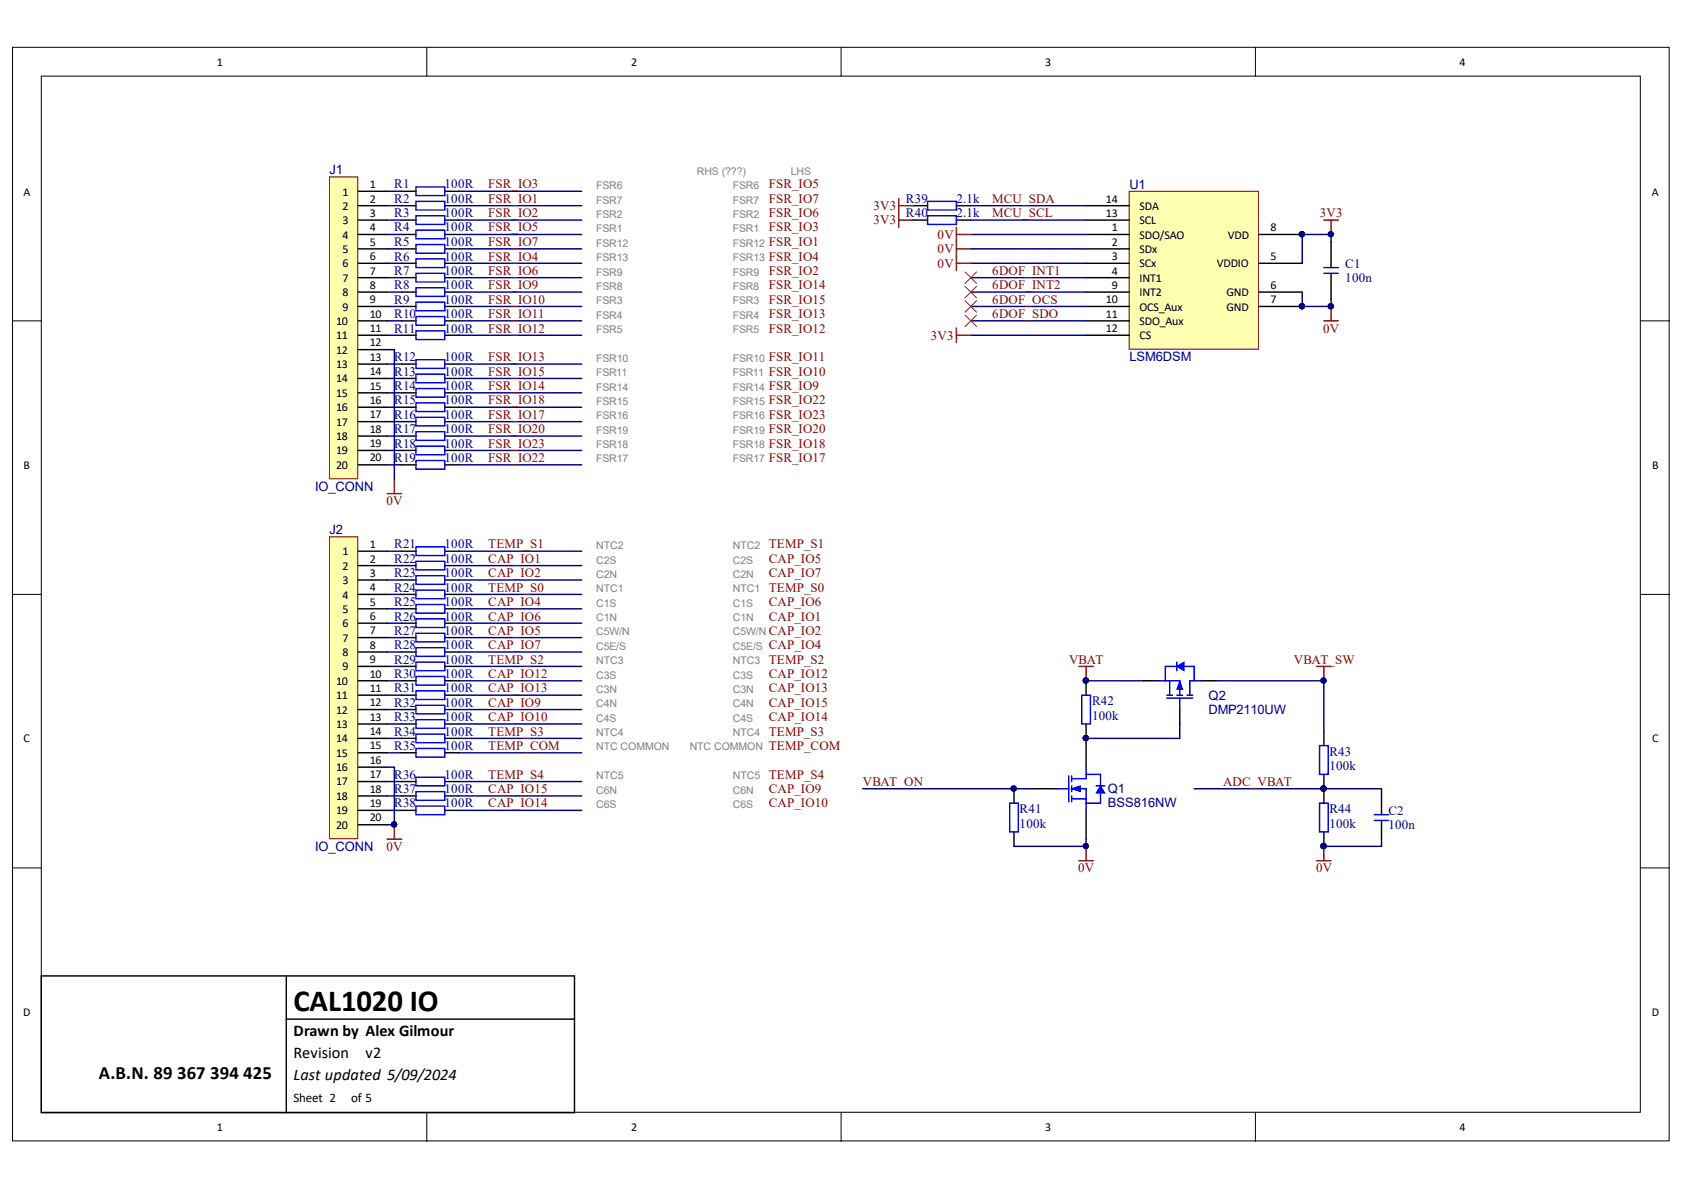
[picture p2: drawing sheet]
<svg xmlns="http://www.w3.org/2000/svg" width="297mm" height="210mm" viewBox="0 0 297 210" stroke-linecap="round" stroke-linejoin="round" font-family="sans-serif">
<defs><g id="words">
<text font-size="5.4" x="51.8" y="178.3">CAL1020 IO</text>
<text font-size="3.3" x="17.4" y="190.3">A.B.N. 89 367 394 425</text>
<g font-size="2.9">
<text x="51.8" y="182.7">Drawn by Alex Gilmour</text>
<text x="51.8" y="186.6">Revision</text>
<text x="51.8" y="190.4">Last updated 5/09/2024</text>
<text x="64.5" y="186.6">v2</text>
</g>
<g font-size="2.3" fill="#000080">
<text x="58.1" y="30.7">J1</text>
<text x="69.5" y="33.2">R1</text>
<text x="69.5" y="35.8">R2</text>
<text x="78.4" y="33.2">100R</text>
<text x="78.4" y="35.8">100R</text>
<text x="159.8" y="35.8">R39</text>
<text x="168.7" y="35.8">2.1k</text>
<text x="199.2" y="33.3">U1</text>
<text x="69.5" y="38.3">R3</text>
<text x="69.5" y="40.8">R4</text>
<text x="78.4" y="38.3">100R</text>
<text x="78.4" y="40.8">100R</text>
<text x="159.8" y="38.3">R40</text>
<text x="168.7" y="38.3">2.1k</text>
<text x="69.5" y="43.4">R5</text>
<text x="69.5" y="46">R6</text>
<text x="78.4" y="43.4">100R</text>
<text x="78.4" y="46">100R</text>
<text x="237.3" y="47.2">C1</text>
<text x="69.5" y="48.5">R7</text>
<text x="69.5" y="51.1">R8</text>
<text x="69.5" y="53.6">R9</text>
<text x="78.4" y="48.5">100R</text>
<text x="78.4" y="51.1">100R</text>
<text x="78.4" y="53.6">100R</text>
<text x="237.3" y="49.8">100n</text>
<text x="69.5" y="56.1">R10</text>
<text x="69.5" y="58.7">R11</text>
<text x="78.4" y="56.1">100R</text>
<text x="78.4" y="58.7">100R</text>
<text x="69.5" y="63.7">R12</text>
<text x="78.4" y="63.7">100R</text>
<text x="199.2" y="63.7">LSM6DSM</text>
<text x="69.5" y="66.3">R13</text>
<text x="69.5" y="68.8">R14</text>
<text x="69.5" y="71.3">R15</text>
<text x="78.4" y="66.3">100R</text>
<text x="78.4" y="68.8">100R</text>
<text x="78.4" y="71.3">100R</text>
<text x="69.5" y="73.9">R16</text>
<text x="69.5" y="76.4">R17</text>
<text x="78.4" y="73.9">100R</text>
<text x="78.4" y="76.4">100R</text>
<text x="69.5" y="78.9">R18</text>
<text x="69.5" y="81.5">R19</text>
<text x="78.4" y="78.9">100R</text>
<text x="78.4" y="81.5">100R</text>
<text x="55.6" y="86.6">IO_CONN</text>
<text x="58.1" y="94.2">J2</text>
<text x="69.5" y="96.7">R21</text>
<text x="69.5" y="99.2">R22</text>
<text x="69.5" y="101.8">R23</text>
<text x="78.4" y="96.7">100R</text>
<text x="78.4" y="99.2">100R</text>
<text x="78.4" y="101.8">100R</text>
<text x="69.5" y="104.4">R24</text>
<text x="69.5" y="106.9">R25</text>
<text x="78.4" y="104.4">100R</text>
<text x="78.4" y="106.9">100R</text>
<text x="69.5" y="109.5">R26</text>
<text x="69.5" y="112">R27</text>
<text x="78.4" y="109.5">100R</text>
<text x="78.4" y="112">100R</text>
<text x="69.5" y="114.5">R28</text>
<text x="69.5" y="117.1">R29</text>
<text x="69.5" y="119.6">R30</text>
<text x="78.4" y="114.5">100R</text>
<text x="78.4" y="117.1">100R</text>
<text x="78.4" y="119.6">100R</text>
<text x="69.5" y="122.1">R31</text>
<text x="69.5" y="124.7">R32</text>
<text x="78.4" y="122.1">100R</text>
<text x="78.4" y="124.7">100R</text>
<text x="192.6" y="124.4">R42</text>
<text x="213.2" y="123.4">Q2</text>
<text x="213.2" y="125.9">DMP2110UW</text>
<text x="69.5" y="127.2">R33</text>
<text x="69.5" y="129.7">R34</text>
<text x="78.4" y="127.2">100R</text>
<text x="78.4" y="129.7">100R</text>
<text x="192.6" y="127">100k</text>
<text x="69.5" y="132.3">R35</text>
<text x="69.5" y="137.4">R36</text>
<text x="78.4" y="132.3">100R</text>
<text x="78.4" y="137.4">100R</text>
<text x="234.5" y="133.3">R43</text>
<text x="234.5" y="135.8">100k</text>
<text x="69.5" y="139.9">R37</text>
<text x="69.5" y="142.4">R38</text>
<text x="78.4" y="139.9">100R</text>
<text x="78.4" y="142.4">100R</text>
<text x="179.9" y="143.4">R41</text>
<text x="195.4" y="139.9">Q1</text>
<text x="195.4" y="142.4">BSS816NW</text>
<text x="234.5" y="143.4">R44</text>
<text x="244.9" y="143.7">C2</text>
<text x="179.9" y="146">100k</text>
<text x="234.5" y="146">100k</text>
<text x="244.9" y="146.2">100n</text>
<text x="55.6" y="150">IO_CONN</text>
</g>
<g font-size="2.3" fill="#800000">
<text x="86.1" y="35.8">FSR_IO1</text>
<text x="86.1" y="33.2">FSR_IO3</text>
<text x="135.6" y="33.2">FSR_IO5</text>
<text x="135.6" y="35.8">FSR_IO7</text>
<text x="175" y="35.8">MCU_SDA</text>
<text x="86.1" y="40.8">FSR_IO5</text>
<text x="86.1" y="38.3">FSR_IO2</text>
<text x="135.6" y="38.3">FSR_IO6</text>
<text x="135.6" y="40.8">FSR_IO3</text>
<text x="154.1" y="37">3V3</text>
<text x="154.1" y="39.6">3V3</text>
<text x="175" y="38.3">MCU_SCL</text>
<text x="232.8" y="38.3">3V3</text>
<text x="86.1" y="43.4">FSR_IO7</text>
<text x="86.1" y="46">FSR_IO4</text>
<text x="135.6" y="43.4">FSR_IO1</text>
<text x="135.6" y="46">FSR_IO4</text>
<text x="165.4" y="42.1">0V</text>
<text x="165.4" y="44.7">0V</text>
<text x="165.4" y="47.2">0V</text>
<text x="86.1" y="48.5">FSR_IO6</text>
<text x="86.1" y="53.6">FSR_IO10</text>
<text x="86.1" y="51.1">FSR_IO9</text>
<text x="135.6" y="48.5">FSR_IO2</text>
<text x="135.6" y="51.1">FSR_IO14</text>
<text x="135.6" y="53.6">FSR_IO15</text>
<text x="175" y="48.5">6DOF_INT1</text>
<text x="175" y="51.1">6DOF_INT2</text>
<text x="175" y="53.6">6DOF_OCS</text>
<text x="86.1" y="58.7">FSR_IO12</text>
<text x="86.1" y="56.1">FSR_IO11</text>
<text x="135.6" y="58.7">FSR_IO12</text>
<text x="135.6" y="56.1">FSR_IO13</text>
<text x="164.2" y="59.9">3V3</text>
<text x="175" y="56.1">6DOF_SDO</text>
<text x="233.4" y="58.7">0V</text>
<text x="86.1" y="63.7">FSR_IO13</text>
<text x="135.6" y="63.7">FSR_IO11</text>
<text x="86.1" y="71.3">FSR_IO18</text>
<text x="86.1" y="66.3">FSR_IO15</text>
<text x="86.1" y="68.8">FSR_IO14</text>
<text x="135.6" y="66.3">FSR_IO10</text>
<text x="135.6" y="68.8">FSR_IO9</text>
<text x="135.6" y="71.3">FSR_IO22</text>
<text x="86.1" y="76.4">FSR_IO20</text>
<text x="86.1" y="73.9">FSR_IO17</text>
<text x="135.6" y="73.9">FSR_IO23</text>
<text x="135.6" y="76.4">FSR_IO20</text>
<text x="86.1" y="78.9">FSR_IO23</text>
<text x="86.1" y="81.5">FSR_IO22</text>
<text x="135.6" y="78.9">FSR_IO18</text>
<text x="135.6" y="81.5">FSR_IO17</text>
<text x="68.2" y="89.1">0V</text>
<text x="86.1" y="101.8">CAP_IO2</text>
<text x="86.1" y="99.2">CAP_IO1</text>
<text x="86.1" y="96.7">TEMP_S1</text>
<text x="135.6" y="96.7">TEMP_S1</text>
<text x="135.6" y="101.8">CAP_IO7</text>
<text x="135.6" y="99.2">CAP_IO5</text>
<text x="86.1" y="106.9">CAP_IO4</text>
<text x="86.1" y="104.4">TEMP_S0</text>
<text x="135.6" y="104.4">TEMP_S0</text>
<text x="135.6" y="106.9">CAP_IO6</text>
<text x="86.1" y="109.5">CAP_IO6</text>
<text x="86.1" y="112">CAP_IO5</text>
<text x="135.6" y="109.5">CAP_IO1</text>
<text x="135.6" y="112">CAP_IO2</text>
<text x="86.1" y="119.6">CAP_IO12</text>
<text x="86.1" y="117.1">TEMP_S2</text>
<text x="86.1" y="114.5">CAP_IO7</text>
<text x="135.6" y="117.1">TEMP_S2</text>
<text x="135.6" y="114.5">CAP_IO4</text>
<text x="135.6" y="119.6">CAP_IO12</text>
<text x="188.6" y="117.1">VBAT</text>
<text x="228.2" y="117.1">VBAT_SW</text>
<text x="86.1" y="122.1">CAP_IO13</text>
<text x="86.1" y="124.7">CAP_IO9</text>
<text x="135.6" y="124.7">CAP_IO15</text>
<text x="135.6" y="122.1">CAP_IO13</text>
<text x="86.1" y="127.2">CAP_IO10</text>
<text x="86.1" y="129.7">TEMP_S3</text>
<text x="135.6" y="129.7">TEMP_S3</text>
<text x="135.6" y="127.2">CAP_IO14</text>
<text x="86.1" y="132.3">TEMP_COM</text>
<text x="86.1" y="137.4">TEMP_S4</text>
<text x="135.6" y="137.4">TEMP_S4</text>
<text x="135.6" y="132.3">TEMP_COM</text>
<text x="86.1" y="139.9">CAP_IO15</text>
<text x="86.1" y="142.4">CAP_IO14</text>
<text x="135.6" y="139.9">CAP_IO9</text>
<text x="135.6" y="142.4">CAP_IO10</text>
<text x="152.2" y="138.6">VBAT_ON</text>
<text x="215.7" y="138.6">ADC_VBAT</text>
<text x="68.2" y="150">0V</text>
<text x="190.2" y="153.8">0V</text>
<text x="232.1" y="153.8">0V</text>
</g>
<g font-size="2.3">
<text x="51.8" y="194.4">Sheet 2</text>
<text x="61.9" y="194.4">of 5</text>
</g>
<g font-size="2.1">
<text x="38.2" y="11.6">1</text>
<text x="111.3" y="11.6">2</text>
<text x="184.3" y="11.6">3</text>
<text x="257.4" y="11.6">4</text>
<text x="4.1" y="34.5">A</text>
<text x="60.4" y="34.5">1</text>
<text x="65.2" y="33.2">1</text>
<text x="65.2" y="35.8">2</text>
<text x="195.1" y="35.8">14</text>
<text x="291.4" y="34.5">A</text>
<text x="60.4" y="37">2</text>
<text x="60.4" y="39.6">3</text>
<text x="65.2" y="38.3">3</text>
<text x="65.2" y="40.8">4</text>
<text x="195.1" y="38.3">13</text>
<text x="196.1" y="40.8">1</text>
<text x="201" y="39.6">SCL</text>
<text x="201" y="37">SDA</text>
<text x="224.1" y="40.8">8</text>
<text x="60.4" y="42.1">4</text>
<text x="60.4" y="44.6">5</text>
<text x="60.4" y="47.2">6</text>
<text x="65.2" y="43.4">5</text>
<text x="65.2" y="45.9">6</text>
<text x="196.1" y="43.4">2</text>
<text x="196.1" y="45.9">3</text>
<text x="201" y="42.1">SDO/SAO</text>
<text x="201" y="44.6">SDx</text>
<text x="201" y="47.2">SCx</text>
<text x="214.6" y="47.2">VDDIO</text>
<text x="216.6" y="42.1">VDD</text>
<text x="224.1" y="45.9">5</text>
<text x="60.4" y="49.7">7</text>
<text x="60.4" y="52.2">8</text>
<text x="65.2" y="48.4">7</text>
<text x="65.2" y="51">8</text>
<text x="65.2" y="53.5">9</text>
<text x="195.1" y="53.5">10</text>
<text x="196.1" y="48.4">4</text>
<text x="196.1" y="51">9</text>
<text x="201" y="49.7">INT1</text>
<text x="201" y="52.2">INT2</text>
<text x="216.3" y="52.2">GND</text>
<text x="224.1" y="51">6</text>
<text x="224.1" y="53.5">7</text>
<text x="59.3" y="57.3">10</text>
<text x="59.3" y="59.8">11</text>
<text x="60.4" y="54.8">9</text>
<text x="65.2" y="56">10</text>
<text x="65.2" y="58.6">11</text>
<text x="195.1" y="56">11</text>
<text x="195.1" y="58.6">12</text>
<text x="201" y="54.8">OCS_Aux</text>
<text x="201" y="57.3">SDO_Aux</text>
<text x="201" y="59.8">CS</text>
<text x="216.3" y="54.8">GND</text>
<text x="59.3" y="62.4">12</text>
<text x="59.3" y="64.9">13</text>
<text x="65.2" y="61.1">12</text>
<text x="65.2" y="63.6">13</text>
<text x="59.3" y="67.5">14</text>
<text x="59.3" y="70">15</text>
<text x="65.2" y="66.2">14</text>
<text x="65.2" y="68.7">15</text>
<text x="65.2" y="71.3">16</text>
<text x="59.3" y="72.5">16</text>
<text x="59.3" y="75.1">17</text>
<text x="59.3" y="77.6">18</text>
<text x="65.2" y="73.8">17</text>
<text x="65.2" y="76.3">18</text>
<text x="4.1" y="82.7">B</text>
<text x="59.3" y="80.1">19</text>
<text x="59.3" y="82.7">20</text>
<text x="65.2" y="78.9">19</text>
<text x="65.2" y="81.4">20</text>
<text x="291.4" y="82.7">B</text>
<text x="60.4" y="98">1</text>
<text x="60.4" y="100.5">2</text>
<text x="65.2" y="96.7">1</text>
<text x="65.2" y="99.2">2</text>
<text x="65.2" y="101.8">3</text>
<text x="60.4" y="103">3</text>
<text x="60.4" y="105.6">4</text>
<text x="65.2" y="104.3">4</text>
<text x="65.2" y="106.8">5</text>
<text x="60.4" y="108.1">5</text>
<text x="60.4" y="110.6">6</text>
<text x="60.4" y="113.2">7</text>
<text x="65.2" y="109.4">6</text>
<text x="65.2" y="111.9">7</text>
<text x="60.4" y="115.7">8</text>
<text x="60.4" y="118.3">9</text>
<text x="65.2" y="114.4">8</text>
<text x="65.2" y="117">9</text>
<text x="65.2" y="119.5">10</text>
<text x="59.3" y="120.8">10</text>
<text x="59.3" y="123.3">11</text>
<text x="59.3" y="125.9">12</text>
<text x="65.2" y="122.1">11</text>
<text x="65.2" y="124.6">12</text>
<text x="4.1" y="130.9">C</text>
<text x="59.3" y="128.4">13</text>
<text x="59.3" y="130.9">14</text>
<text x="65.2" y="127.1">13</text>
<text x="65.2" y="129.7">14</text>
<text x="291.4" y="130.9">C</text>
<text x="59.3" y="133.5">15</text>
<text x="59.3" y="136">16</text>
<text x="65.2" y="132.2">15</text>
<text x="65.2" y="134.7">16</text>
<text x="65.2" y="137.3">17</text>
<text x="59.3" y="138.5">17</text>
<text x="59.3" y="141.1">18</text>
<text x="59.3" y="143.6">19</text>
<text x="65.2" y="139.8">18</text>
<text x="65.2" y="142.3">19</text>
<text x="59.3" y="146.1">20</text>
<text x="65.2" y="144.9">20</text>
<text x="4.1" y="179.2">D</text>
<text x="291.4" y="179.2">D</text>
<text x="38.2" y="199.5">1</text>
<text x="111.3" y="199.5">2</text>
<text x="184.3" y="199.5">3</text>
<text x="257.4" y="199.5">4</text>
</g>
<g font-size="1.9" fill="#808080">
<text x="105.2" y="33.4">FSR6</text>
<text x="105.2" y="35.9">FSR7</text>
<text x="122.9" y="30.9">RHS (???)</text>
<text x="129.3" y="33.4">FSR6</text>
<text x="129.3" y="35.9">FSR7</text>
<text x="139.5" y="30.9">LHS</text>
<text x="105.2" y="41">FSR1</text>
<text x="105.2" y="38.5">FSR2</text>
<text x="129.3" y="41">FSR1</text>
<text x="129.3" y="38.5">FSR2</text>
<text x="105.2" y="43.5">FSR12</text>
<text x="105.2" y="46.1">FSR13</text>
<text x="129.3" y="43.5">FSR12</text>
<text x="129.3" y="46.1">FSR13</text>
<text x="105.2" y="53.7">FSR3</text>
<text x="105.2" y="51.1">FSR8</text>
<text x="105.2" y="48.6">FSR9</text>
<text x="129.3" y="53.7">FSR3</text>
<text x="129.3" y="51.1">FSR8</text>
<text x="129.3" y="48.6">FSR9</text>
<text x="105.2" y="56.2">FSR4</text>
<text x="105.2" y="58.7">FSR5</text>
<text x="129.3" y="56.2">FSR4</text>
<text x="129.3" y="58.7">FSR5</text>
<text x="105.2" y="63.8">FSR10</text>
<text x="129.3" y="63.8">FSR10</text>
<text x="105.2" y="66.4">FSR11</text>
<text x="105.2" y="68.9">FSR14</text>
<text x="105.2" y="71.4">FSR15</text>
<text x="129.3" y="66.4">FSR11</text>
<text x="129.3" y="68.9">FSR14</text>
<text x="129.3" y="71.4">FSR15</text>
<text x="105.2" y="74">FSR16</text>
<text x="105.2" y="76.5">FSR19</text>
<text x="129.3" y="74">FSR16</text>
<text x="129.3" y="76.5">FSR19</text>
<text x="105.2" y="81.6">FSR17</text>
<text x="105.2" y="79">FSR18</text>
<text x="129.3" y="81.6">FSR17</text>
<text x="129.3" y="79">FSR18</text>
<text x="105.2" y="96.9">NTC2</text>
<text x="105.2" y="99.4">C2S</text>
<text x="105.2" y="101.9">C2N</text>
<text x="129.3" y="96.9">NTC2</text>
<text x="129.3" y="99.4">C2S</text>
<text x="129.3" y="101.9">C2N</text>
<text x="105.2" y="104.5">NTC1</text>
<text x="105.2" y="107">C1S</text>
<text x="129.3" y="104.5">NTC1</text>
<text x="129.3" y="107">C1S</text>
<text x="105.2" y="109.5">C1N</text>
<text x="105.2" y="112.1">C5W/N</text>
<text x="129.3" y="109.5">C1N</text>
<text x="129.3" y="112.1">C5W/N</text>
<text x="105.2" y="117.2">NTC3</text>
<text x="105.2" y="114.6">C5E/S</text>
<text x="105.2" y="119.7">C3S</text>
<text x="129.3" y="117.2">NTC3</text>
<text x="129.3" y="114.6">C5E/S</text>
<text x="129.3" y="119.7">C3S</text>
<text x="105.2" y="122.2">C3N</text>
<text x="105.2" y="124.8">C4N</text>
<text x="129.3" y="122.2">C3N</text>
<text x="129.3" y="124.8">C4N</text>
<text x="105.2" y="129.8">NTC4</text>
<text x="105.2" y="127.3">C4S</text>
<text x="129.3" y="129.8">NTC4</text>
<text x="129.3" y="127.3">C4S</text>
<text x="105.2" y="137.4">NTC5</text>
<text x="105.2" y="132.4">NTC COMMON</text>
<text x="121.7" y="132.4">NTC COMMON</text>
<text x="129.3" y="137.4">NTC5</text>
<text x="105.2" y="140">C6N</text>
<text x="105.2" y="142.5">C6S</text>
<text x="129.3" y="140">C6N</text>
<text x="129.3" y="142.5">C6S</text>
</g>
</g></defs>
<g fill="#fff" stroke="#000" stroke-width=".18">
<path d="M2.2 8.3h292.2v192.9h-292.2z"/>
<path d="M7.3 13.4h282v182.8h-282z"/>
</g>
<path d="M75.3 8.3v5.1M148.4 8.3v5.1M221.4 8.3v5.1M2.2 56.6h5.1M289.4 56.6h5.1M2.2 104.8h5.1M289.4 104.8h5.1M2.2 153.1h5.1M289.4 153.1h5.1M75.3 196.3v5M148.4 196.3v5M221.4 196.3v5" fill="none" stroke="#000" stroke-width=".18"/>
<g fill="none" stroke="#000" stroke-width=".25">
<path d="M70.8 33.7h2.6M70.8 36.3h2.6M70.8 38.8h2.6M78.5 33.7h2.5M78.5 36.3h2.5M78.5 38.8h2.5M70.8 41.4h2.6M70.8 43.9h2.6M70.8 46.4h2.6M70.8 49h2.6M70.8 51.5h2.6M70.8 54.1h2.6"/>
<path d="M70.8 56.6h2.6M70.8 59.1h2.6M78.5 41.4h2.5M78.5 43.9h2.5M78.5 46.4h2.5M78.5 49h2.5M78.5 51.5h2.5M78.5 54.1h2.5M78.5 56.6h2.5M78.5 59.1h2.5M70.8 64.2h2.6M70.8 66.8h2.6"/>
<path d="M70.8 69.3h2.6M70.8 71.8h2.6M70.8 74.4h2.6M70.8 76.9h2.6M70.8 79.5h2.6M78.5 64.2h2.5M78.5 66.8h2.5M78.5 69.3h2.5M78.5 71.8h2.5M78.5 74.4h2.5M78.5 76.9h2.5M78.5 79.5h2.5"/>
<path d="M70.8 82h2.6M70.8 97.2h2.6M70.8 99.8h2.6M78.5 82h2.5M78.5 97.2h2.5M78.5 99.8h2.5M70.8 102.3h2.6M70.8 104.8h2.6M70.8 107.4h2.6M70.8 109.9h2.6M70.8 112.5h2.6M70.8 115h2.6"/>
<path d="M70.8 117.5h2.6M78.5 102.3h2.5M78.5 104.8h2.5M78.5 107.4h2.5M78.5 109.9h2.5M78.5 112.5h2.5M78.5 115h2.5M78.5 117.5h2.5M70.8 120.1h2.6M70.8 122.6h2.6M70.8 125.2h2.6M70.8 127.7h2.6"/>
<path d="M70.8 130.2h2.6M70.8 132.8h2.6M70.8 137.9h2.6M78.5 120.1h2.5M78.5 122.6h2.5M78.5 125.2h2.5M78.5 127.7h2.5M78.5 130.2h2.5M78.5 132.8h2.5M78.5 137.9h2.5M70.8 140.4h2.6M70.8 142.9h2.6"/>
<path d="M78.5 140.4h2.5M78.5 142.9h2.5M7.3 172.1h94v24.2h-94zM50.5 172.1v24.2M50.5 179.8h50.8"/>
</g>
<g fill="none" stroke="#000080" stroke-width=".25">
<path d="M68.3 33.7h2.5M68.3 36.3h2.5M68.3 38.8h2.5M68.3 49h2.5M68.3 46.4h2.5M68.3 43.9h2.5M68.3 41.4h2.5M68.3 59.1h2.5M68.3 56.6h2.5M68.3 54.1h2.5M68.3 51.5h2.5M68.3 71.8h2.5"/>
<path d="M68.3 69.3h2.5M68.3 66.8h2.5M68.3 64.2h2.5M68.3 79.5h2.5M68.3 76.9h2.5M68.3 74.4h2.5M68.3 82h2.5M68.3 99.8h2.5M68.3 102.3h2.5M68.3 112.5h2.5M68.3 109.9h2.5M68.3 107.4h2.5"/>
<path d="M68.3 104.8h2.5M68.3 117.5h2.5M68.3 115h2.5M68.3 122.6h2.5M68.3 120.1h2.5M68.3 132.8h2.5M68.3 130.2h2.5M68.3 127.7h2.5M68.3 125.2h2.5M68.3 137.9h2.5M68.3 142.9h2.5M68.3 140.4h2.5"/>
</g>
<g fill="none" stroke="#00f" stroke-width=".25">
<path d="M73.4 33h5.1v1.5h-5.1zM73.4 35.5h5.1v1.5h-5.1zM73.4 38.1h5.1v1.5h-5.1zM73.4 40.6h5.1v1.5h-5.1zM73.4 43.1h5.1v1.6h-5.1zM73.4 45.7h5.1v1.5h-5.1zM73.4 48.2h5.1v1.5h-5.1zM73.4 50.8h5.1v1.5h-5.1zM73.4 53.3h5.1v1.5h-5.1zM73.4 55.8h5.1v1.6h-5.1zM73.4 58.4h5.1v1.5h-5.1zM73.4 63.5h5.1v1.5h-5.1z"/>
<path d="M73.4 66h5.1v1.5h-5.1zM73.4 68.5h5.1v1.6h-5.1zM73.4 71.1h5.1v1.5h-5.1zM73.4 73.6h5.1v1.5h-5.1zM73.4 76.2h5.1v1.5h-5.1zM73.4 78.7h5.1v1.5h-5.1zM73.4 81.2h5.1v1.6h-5.1zM73.4 96.5h5.1v1.5h-5.1zM73.4 99h5.1v1.5h-5.1zM73.4 101.5h5.1v1.6h-5.1zM73.4 104.1h5.1v1.5h-5.1zM73.4 106.6h5.1v1.5h-5.1z"/>
<path d="M73.4 109.2h5.1v1.5h-5.1zM73.4 111.7h5.1v1.5h-5.1zM73.4 114.2h5.1v1.6h-5.1zM73.4 116.8h5.1v1.5h-5.1zM73.4 119.3h5.1v1.5h-5.1zM73.4 121.9h5.1v1.5h-5.1zM73.4 124.4h5.1v1.5h-5.1zM73.4 126.9h5.1v1.6h-5.1zM73.4 129.5h5.1v1.5h-5.1zM73.4 132h5.1v1.5h-5.1zM73.4 137.1h5.1v1.5h-5.1zM73.4 139.6h5.1v1.6h-5.1z"/>
<path d="M73.4 142.2h5.1v1.5h-5.1z"/>
</g>
<path d="M58.1 31.2h5v53.3h-5z" fill="#ffffb0" stroke="#800000" stroke-width=".18"/>
<g fill="none" stroke="#000" stroke-width=".25">
<path d="M63.2 33.7h5.1M63.2 36.3h5.1M63.2 38.8h5.1M63.2 41.4h5.1M63.2 43.9h5.1M63.2 46.4h5.1M63.2 49h5.1M63.2 51.5h5.1M63.2 54.1h5.1M63.2 56.6h5.1M63.2 59.1h5.1M63.2 61.7h5.1"/>
<path d="M63.2 64.2h5.1M63.2 66.8h5.1M63.2 69.3h5.1M63.2 71.8h5.1M63.2 74.4h5.1M63.2 76.9h5.1M63.2 79.5h5.1M63.2 82h5.1"/>
</g>
<path d="M58.1 94.7h5v53.2h-5z" fill="#ffffb0" stroke="#800000" stroke-width=".18"/>
<g fill="none" stroke="#000" stroke-width=".25">
<path d="M63.2 97.2h5.1M63.2 99.8h5.1M63.2 102.3h5.1M63.2 104.8h5.1M63.2 107.4h5.1M63.2 109.9h5.1M63.2 112.5h5.1M63.2 115h5.1M63.2 117.5h5.1M63.2 120.1h5.1M63.2 122.6h5.1M63.2 125.2h5.1"/>
<path d="M63.2 127.7h5.1M63.2 130.2h5.1M63.2 132.8h5.1M63.2 135.3h5.1M63.2 137.9h5.1M178.9 139.1v2.6M181.4 139.1h5.1M191.6 120.1v2.5M191.6 127.7v7.6M201.7 120.1h2.6M208.1 125.2v2.5M211.9 120.1h2.6"/>
<path d="M233.5 129v2.5M233.5 136.6v5.1M243.7 139.1v4.6M63.2 140.4h5.1M63.2 142.9h5.1M63.2 145.5h5.1M178.9 146.7v2.6M191.6 142.9v5.1M233.5 146.7v2.6M243.7 144.7v4.6"/>
</g>
<path d="M190.3 117.5h2.5M191.6 117.5v2.6M232.2 117.5h2.6M233.5 117.5v2.6M68.3 148h2.5M69.6 145.5v2.5M190.3 151.8h2.5M191.6 149.3v2.5M232.2 151.8h2.6M233.5 149.3v2.5" fill="none" stroke="#800000" stroke-width=".25"/>
<g fill="#000080" stroke="#000080" stroke-width=".18">
<circle cx="69.5" cy="145.4" r=".46"/>
<circle cx="191.5" cy="149.2" r=".46"/>
<circle cx="178.8" cy="139.1" r=".47"/>
<circle cx="191.5" cy="120" r=".46"/>
<circle cx="191.5" cy="130.2" r=".46"/>
<circle cx="233.5" cy="139.1" r=".47"/>
<circle cx="233.5" cy="149.2" r=".46"/>
<circle cx="233.5" cy="120" r=".46"/>
</g>
<g fill="none" stroke="#000080" stroke-width=".25">
<path d="M81 33.7h21.6M81 36.3h21.6M81 38.8h21.6M81 41.4h21.6M81 43.9h21.6M81 46.4h21.6M81 49h21.6M81 51.5h21.6M81 54.1h21.6M81 56.6h21.6M81 59.1h21.6M81 64.2h21.6"/>
<path d="M81 66.8h21.6M81 69.3h21.6M81 71.8h21.6M81 74.4h21.6M81 76.9h21.6M81 79.5h21.6M81 97.2h21.6M81 99.8h21.6M81 82h21.6M81 102.3h21.6M81 104.8h21.6M81 107.4h21.6"/>
<path d="M81 109.9h21.6M81 112.5h21.6M81 115h21.6M81 117.5h21.6M81 120.1h21.6M81 122.6h21.6M81 125.2h21.6M81 127.7h21.6M81 130.2h21.6M81 132.8h21.6M81 137.9h21.6M152.2 139.1h29.2"/>
<path d="M191.6 120.1h10.1M208.1 127.7v2.5h-16.5M210.6 139.1h33.1M214.5 120.1h19v8.9M68.3 145.5h1.3M81 140.4h21.6M81 142.9h21.6M191.6 148v1.3h-12.7M233.5 149.3h10.2"/>
</g>
<g fill="none" stroke="#00f" stroke-width=".25">
<path d="M207.6 117.5h-2v2.6M207.6 116.8v1.5M208.6 117.5h2v2.6M186.5 139.1h2M188.5 136.8v4.6M189 139.1h2.6v3.8M189 136.8v1.1M189 138.6v1M190.8 122.6h1.5v5.1h-1.5zM191.6 135.3v2.1h-2.6M191.6 136.6h2.5v2M193.4 138.6h1.5"/>
<path d="M194.1 139.9v1.8h-2.5M204.3 120.1h3.8v2.5M205.8 123.1h4.6M205.8 122.6h1M206.3 120.1v2.5M207.6 122.6h1M208.1 123.1v2.1M209.4 122.6h1M211.9 120.1h-2v2.5M232.8 131.5h1.5v5.1h-1.5zM178.1 141.7h1.5v5h-1.5zM189 140.9h2.6"/>
<path d="M189 140.4v1M232.8 141.7h1.5v5h-1.5zM242.4 143.7h2.6M242.4 144.7h2.6"/>
</g>
<g fill="#00f" stroke="#00f" stroke-width=".18">
<path d="M189 139.1l1.6-.5v1z"/>
<path d="M194.1 138.6l.8 1.3h-1.5z"/>
<path d="M207.6 117.5l1.3-.7v1.5z"/>
<path d="M208.1 120.1l.5 1.5h-1z"/>
</g>
<path d="M199.2 33.7h22.8v27.9h-22.8z" fill="#ffffb0" stroke="#800000" stroke-width=".18"/>
<g fill="none" stroke="#000" stroke-width=".25">
<path d="M161.1 38.8h2.5M161.1 36.3h2.5M168.7 38.8h2.5M168.7 36.3h2.5M191.6 38.8h7.6M191.6 36.3h7.6M191.6 41.4h7.6M191.6 43.9h7.6M191.6 46.4h7.6M191.6 49h7.6M191.6 51.5h7.6M191.6 54.1h7.6"/>
<path d="M191.6 56.6h7.6M191.6 59.1h7.6M222.1 41.4h7.6M222.1 46.4h7.6M222.1 51.5h7.6M222.1 54.1h7.6M234.8 42.6v4.6M234.8 48.2v4.6"/>
</g>
<g fill="#000080" stroke="#000080" stroke-width=".18">
<circle cx="229.6" cy="54" r=".47"/>
<circle cx="229.6" cy="41.3" r=".46"/>
<circle cx="234.7" cy="41.3" r=".46"/>
<circle cx="234.7" cy="54" r=".46"/>
<circle cx="69.5" cy="145.4" r=".46"/>
</g>
<g fill="none" stroke="#800000" stroke-width=".25">
<path d="M158.5 38.8h2.6M158.5 35v5.1M158.5 36.3h2.6M233.5 38.8h2.6M234.8 38.8v2.6M168.7 40.1v7.6M168.7 57.9v2.5M168.7 41.4h2.5M168.7 43.9h2.5M168.7 46.4h2.5M168.7 59.1h2.5M233.5 56.6h2.6"/>
<path d="M234.8 54.1v2.5M68.3 87.1h2.5M69.6 84.5v2.6"/>
</g>
<g fill="none" stroke="#000080" stroke-width=".25">
<path d="M171.2 38.8h20.4M171.2 36.3h20.4M171.2 41.4h20.4M171.2 49h20.4M171.2 46.4h20.4M171.2 43.9h20.4M171.2 56.6h20.4M171.2 54.1h20.4M171.2 51.5h20.4M171.2 59.1h20.4M229.7 51.5v2.6h5.1v-1.3M234.8 42.6v-1.2h-5.1v5"/>
<path d="M68.3 61.7h1.3v22.8M68.3 97.2h2.5M68.3 135.3h1.3v10.2"/>
</g>
<path d="M170.2 50.5l2.1 2M170.2 53l2.1 2.1M170.2 55.6l2.1 2M170.2 48l2.1 2M172.3 50.5l-2.1 2M172.3 53l-2.1 2.1M172.3 55.6l-2.1 2M172.3 48l-2.1 2" fill="none" stroke="#f00" stroke-width=".18"/>
<path d="M163.6 35.5h5.1v1.5h-5.1zM163.6 38.1h5.1v1.5h-5.1zM233.5 48.2h2.6M233.5 47.2h2.6" fill="none" stroke="#00f" stroke-width=".25"/>
<use href="#words"/>
</svg>
